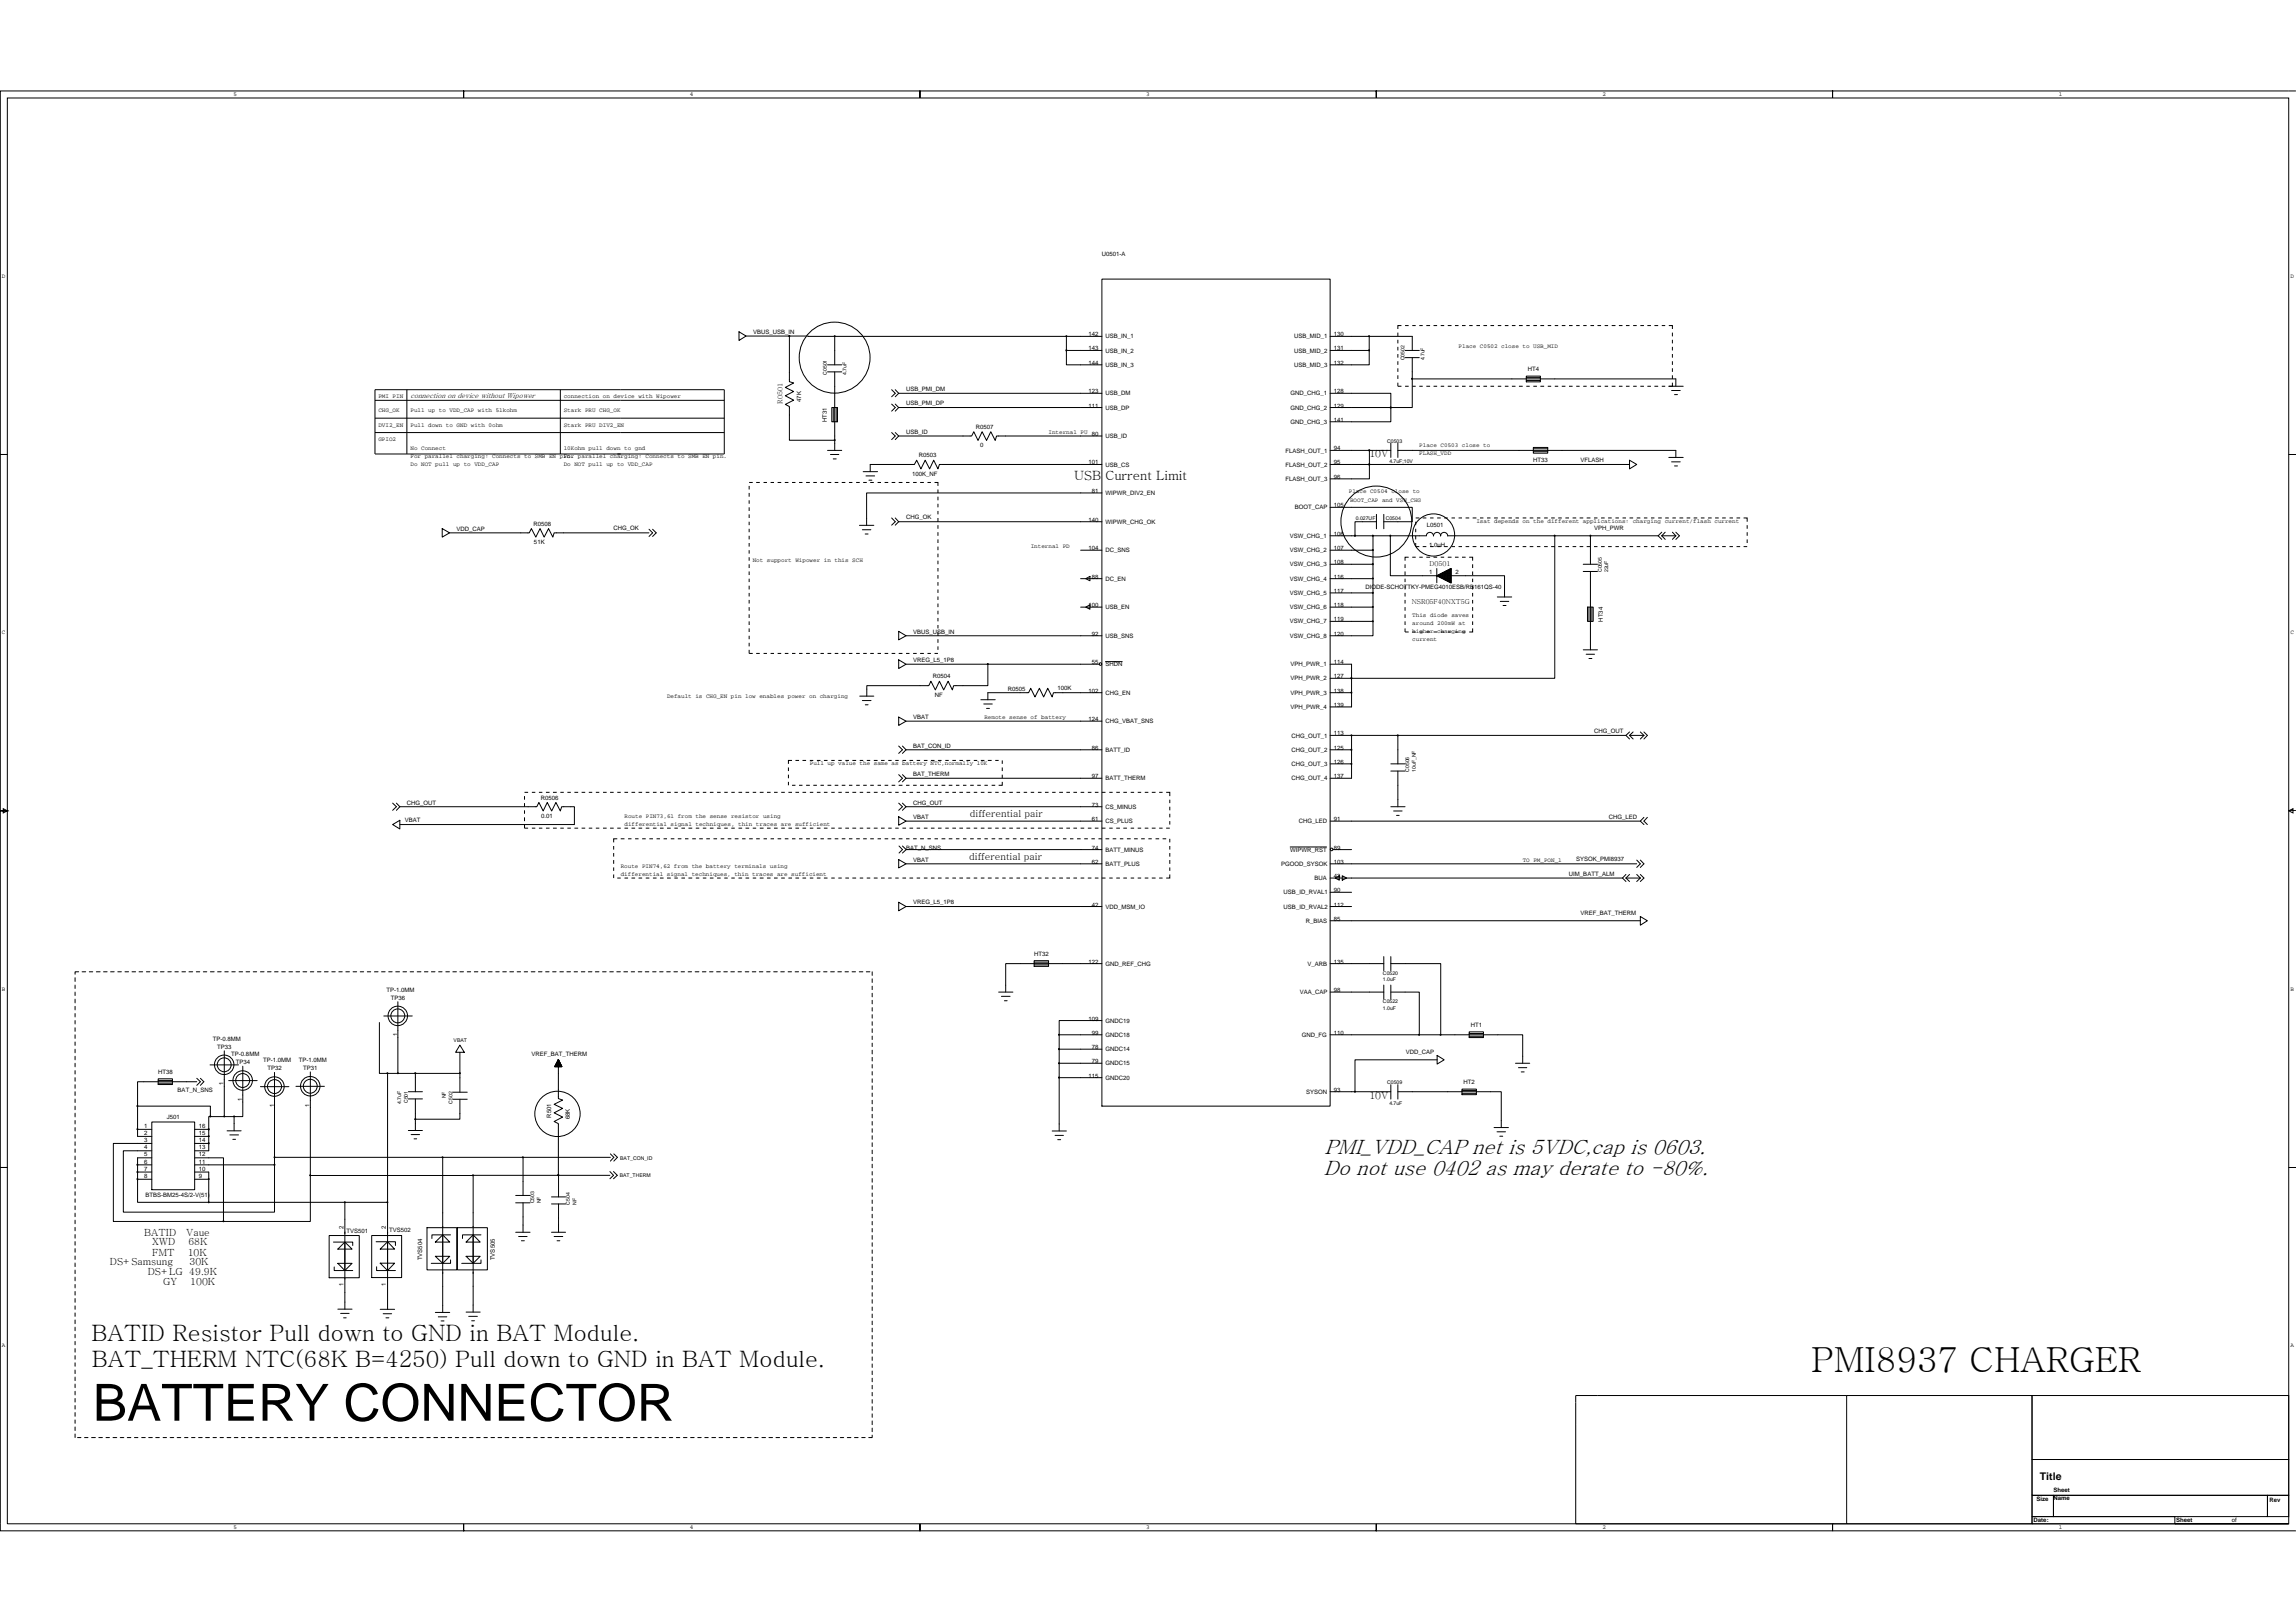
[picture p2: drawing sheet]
<svg xmlns="http://www.w3.org/2000/svg" width="297mm" height="210mm" viewBox="0 0 297 210" stroke-linecap="round" stroke-linejoin="round" font-family="sans-serif">
<defs><g id="words">
<text font-size="6.6" x="12" y="183.8">BATTERY CONNECTOR</text>
<text font-size="4.5" x="234.3" y="177.5">PMI8937 CHARGER</text>
<g font-size="2.9">
<text x="11.8" y="173.4">BATID Resistor Pull down to GND in BAT Module.</text>
<text x="11.9" y="176.8">BAT_THERM NTC(68K B=4250) Pull down to GND in BAT Module.</text>
</g>
<g font-size="2.7">
<text x="171.3" y="149.3">PMI_VDD_CAP net is 5VDC,cap is 0603.</text>
<text x="171.3" y="152">Do not use 0402 as may derate to -80%.</text>
</g>
<text font-size="1.7" x="139" y="62.1">USB Current Limit</text>
<text font-size="1.4" x="263.9" y="191.4">Title</text>
<g font-size="1.3">
<text x="177.2" y="59.2">10V</text>
<text x="125.5" y="105.7">differential pair</text>
<text x="125.4" y="111.3">differential pair</text>
<text x="177.2" y="142.2">10V</text>
<text x="18.7" y="159.9">BATID</text>
<text x="19.7" y="161.1">XWD</text>
<text x="24.1" y="159.9">Vaue</text>
<text x="24.4" y="161.1">68K</text>
<text x="14.2" y="163.7">DS+Samsung</text>
<text x="19.1" y="165">DS+LG 49.9K</text>
<text x="19.7" y="162.5">FMT</text>
<text x="21.1" y="166.2">GY</text>
<text x="24.3" y="162.5">10K</text>
<text x="24.5" y="163.7">30K</text>
<text x="24.6" y="166.2">100K</text>
</g>
<g font-size=".9">
<text x="53.1" y="51.5">connection on device without Wipower</text>
<text x="101.2" y="52.2" transform="rotate(-90 101.2 52.2)">R0501</text>
<text x="184.9" y="73.3">D0501</text>
<text x="182.6" y="78.2">NSR05F40NXT5G</text>
</g>
<g font-size=".8">
<text x="30.2" y="12.4">5</text>
<text x="89.3" y="12.4">4</text>
<text x="148.3" y="12.4">3</text>
<text x="207.3" y="12.4">2</text>
<text x="266.3" y="12.4">1</text>
<text x=".3" y="36">D</text>
<text x="142.6" y="33.1">U0501-A</text>
<text x="296.3" y="36">D</text>
<text x="97.4" y="43.2">VBUS_USB_IN</text>
<text x="140.8" y="47.2">144</text>
<text x="140.8" y="45.3">143</text>
<text x="140.8" y="43.5">142</text>
<text x="143" y="47.5">USB_IN_3</text>
<text x="143" y="45.6">USB_IN_2</text>
<text x="143" y="43.8">USB_IN_1</text>
<text x="167.4" y="47.5">USB_MID_3</text>
<text x="167.4" y="45.6">USB_MID_2</text>
<text x="167.4" y="43.8">USB_MID_1</text>
<text x="172.5" y="47.2">132</text>
<text x="172.5" y="45.3">131</text>
<text x="172.5" y="43.5">130</text>
<text x="188.7" y="45.1">Place C0502 close to USB_MID</text>
<text x="49" y="51.5">PMI PIN</text>
<text x="49" y="53.4">CHG_OK</text>
<text x="53.1" y="53.4">Pull up to VDD_CAP with 51kohm</text>
<text x="72.9" y="51.5">connection on device with Wipower</text>
<text x="72.9" y="53.4">Stark PRU CHG_OK</text>
<text x="103.6" y="52" transform="rotate(-90 103.6 52)">47K</text>
<text x="117.2" y="50.6">USB_PMI_DM</text>
<text x="117.2" y="52.5">USB_PMI_DP</text>
<text x="140.8" y="52.7">111</text>
<text x="140.8" y="50.9">123</text>
<text x="143" y="53">USB_DP</text>
<text x="143" y="51.2">USB_DM</text>
<text x="167" y="53">GND_CHG_2</text>
<text x="167" y="51.2">GND_CHG_1</text>
<text x="172.5" y="52.7">129</text>
<text x="172.5" y="50.9">128</text>
<text x="197.7" y="48">HT4</text>
<text x="49" y="55.2">DVI2_EN</text>
<text x="49" y="57">GPIO2</text>
<text x="53.1" y="55.2">Pull down to GND with 0ohm</text>
<text x="53.1" y="58.3">No Connect</text>
<text x="53.1" y="59.3">For parallel charging: Connects to SMB EN pin.</text>
<text x="72.9" y="55.2">Stark PRU DIV2_EN</text>
<text x="72.9" y="58.3">10Kohm pull down to gnd</text>
<text x="72.9" y="59.3">For parallel charging: Connects to SMB EN pin.</text>
<text x="107" y="54.6" transform="rotate(-90 107 54.6)">HT31</text>
<text x="117.2" y="56.1">USB_ID</text>
<text x="118.9" y="59.2">R0503</text>
<text x="126.2" y="55.5">R0507</text>
<text x="126.8" y="57.9">0</text>
<text x="135.7" y="56.1">Internal PU</text>
<text x="141.3" y="56.4">80</text>
<text x="143" y="56.7">USB_ID</text>
<text x="166.3" y="58.5">FLASH_OUT_1</text>
<text x="167" y="54.8">GND_CHG_3</text>
<text x="172.5" y="54.6">141</text>
<text x="172.5" y="58.3">94</text>
<text x="183.6" y="57.9">Place C0503 close to</text>
<text x="183.6" y="58.9">FLASH_VDD</text>
<text x="198.3" y="59.8">HT33</text>
<text x="204.5" y="59.8">VFLASH</text>
<text x="53.1" y="60.3">Do NOT pull up to VDD_CAP</text>
<text x="72.9" y="60.3">Do NOT pull up to VDD_CAP</text>
<text x="118" y="61.6">100K_NF</text>
<text x="140.8" y="60.1">101</text>
<text x="141.3" y="63.8">81</text>
<text x="143" y="64.1">WIPWR_DIV2_EN</text>
<text x="143" y="60.4">USB_CS</text>
<text x="166.3" y="62.2">FLASH_OUT_3</text>
<text x="166.3" y="60.4">FLASH_OUT_2</text>
<text x="167.5" y="65.9">BOOT_CAP</text>
<text x="172.5" y="65.6">105</text>
<text x="172.5" y="62">96</text>
<text x="172.5" y="60.1">95</text>
<text x="174.5" y="63.8">Place C0504 close to</text>
<text x="174.7" y="65">BOOT_CAP and VSW_CHG</text>
<text x="59.1" y="68.7">VDD_CAP</text>
<text x="69" y="68">R0508</text>
<text x="69.1" y="70.4">51K</text>
<text x="79.4" y="68.6">CHG_OK</text>
<text x="117.2" y="67.2">CHG_OK</text>
<text x="133.3" y="70.9">Internal PD</text>
<text x="140.8" y="71.2">104</text>
<text x="140.8" y="67.5">140</text>
<text x="143" y="71.5">DC_SNS</text>
<text x="143" y="67.8">WIPWR_CHG_OK</text>
<text x="166.9" y="71.5">VSW_CHG_2</text>
<text x="166.9" y="69.6">VSW_CHG_1</text>
<text x="172.5" y="71.2">107</text>
<text x="172.5" y="69.3">106</text>
<text x="184.6" y="68.1">L0501</text>
<text x="184.9" y="70.8">1.0uH</text>
<text x="191" y="67.7">Isat depends on the different applications: charging current/flash current</text>
<text x="206.2" y="68.6">VPH_PWR</text>
<text x="97.4" y="72.7">Not support Wipower in this SCH</text>
<text x="141.3" y="74.9">88</text>
<text x="143" y="75.1">DC_EN</text>
<text x="166.9" y="77">VSW_CHG_5</text>
<text x="166.9" y="75.1">VSW_CHG_4</text>
<text x="166.9" y="73.3">VSW_CHG_3</text>
<text x="172.5" y="76.7">117</text>
<text x="172.5" y="74.9">116</text>
<text x="172.5" y="73">108</text>
<text x="176.7" y="76.2">DIODE-SCHOTTKY-PMEG4010ESB/RB161QS-40</text>
<text x="184.9" y="74.3">1</text>
<text x="188.3" y="74.3">2</text>
<text x=".3" y="82.1">C</text>
<text x="118.1" y="82">VBUS_USB_IN</text>
<text x="140.8" y="78.5">100</text>
<text x="141.3" y="82.3">92</text>
<text x="143" y="82.5">USB_SNS</text>
<text x="143" y="78.8">USB_EN</text>
<text x="166.9" y="82.5">VSW_CHG_8</text>
<text x="166.9" y="80.7">VSW_CHG_7</text>
<text x="166.9" y="78.8">VSW_CHG_6</text>
<text x="172.5" y="82.3">120</text>
<text x="172.5" y="80.4">119</text>
<text x="172.5" y="78.5">118</text>
<text x="182.7" y="79.8">This diode saves</text>
<text x="182.7" y="80.9">around 200mW at</text>
<text x="182.7" y="81.9">higher charging</text>
<text x="182.7" y="83">current</text>
<text x="207.3" y="80.4" transform="rotate(-90 207.3 80.4)">HT34</text>
<text x="296.3" y="82.1">C</text>
<text x="118.1" y="85.7">VREG_L5_1P8</text>
<text x="120.7" y="87.8">R0504</text>
<text x="130.4" y="89.4">R0505</text>
<text x="136.8" y="89.3">100K</text>
<text x="140.8" y="89.6">102</text>
<text x="141.3" y="85.9">55</text>
<text x="143" y="89.9">CHG_EN</text>
<text x="143" y="86.2">SHDN</text>
<text x="167" y="89.9">VPH_PWR_3</text>
<text x="167" y="88">VPH_PWR_2</text>
<text x="167" y="86.2">VPH_PWR_1</text>
<text x="172.5" y="89.6">138</text>
<text x="172.5" y="87.8">127</text>
<text x="172.5" y="85.9">114</text>
<text x="86.3" y="90.3">Default is CHG_EN pin low enables power on charging</text>
<text x="118.1" y="93">VBAT</text>
<text x="120.9" y="90.2">NF</text>
<text x="127.4" y="93">Remote sense of battery</text>
<text x="140.8" y="93.3">124</text>
<text x="143" y="93.6">CHG_VBAT_SNS</text>
<text x="167" y="91.7">VPH_PWR_4</text>
<text x="167.1" y="95.4">CHG_OUT_1</text>
<text x="172.5" y="95.1">113</text>
<text x="172.5" y="91.5">139</text>
<text x="206.2" y="94.9">CHG_OUT</text>
<text x="104.8" y="99">Pull up value the same as battery NTC,normally 10K</text>
<text x="118.1" y="96.7">BAT_CON_ID</text>
<text x="118.1" y="100.4">BAT_THERM</text>
<text x="141.3" y="100.7">97</text>
<text x="141.3" y="97">86</text>
<text x="143" y="101">BATT_THERM</text>
<text x="143" y="97.3">BATT_ID</text>
<text x="167.1" y="101">CHG_OUT_4</text>
<text x="167.1" y="99.1">CHG_OUT_3</text>
<text x="167.1" y="97.3">CHG_OUT_2</text>
<text x="172.5" y="100.7">137</text>
<text x="172.5" y="98.8">126</text>
<text x="172.5" y="97">125</text>
<text x="52.4" y="106.4">VBAT</text>
<text x="52.6" y="104.1">CHG_OUT</text>
<text x="70" y="103.5">R0506</text>
<text x="70" y="105.8">0.01</text>
<text x="80.8" y="105.9">Route PIN73,61 from the sense resistor using</text>
<text x="80.8" y="106.9">differential signal techniques, thin traces are sufficient</text>
<text x="118.1" y="104.1">CHG_OUT</text>
<text x="118.1" y="105.9">VBAT</text>
<text x="141.3" y="106.2">61</text>
<text x="141.3" y="104.4">73</text>
<text x="143" y="106.5">CS_PLUS</text>
<text x="143" y="104.6">CS_MINUS</text>
<text x="168" y="106.5">CHG_LED</text>
<text x="172.5" y="106.2">91</text>
<text x="208.1" y="105.9">CHG_LED</text>
<text x="80.3" y="112.3">Route PIN74,62 from the battery terminals using</text>
<text x="80.3" y="113.4">differential signal techniques, thin traces are sufficient</text>
<text x="117.2" y="109.9">BAT_N_SNS</text>
<text x="118.1" y="111.5">VBAT</text>
<text x="141.3" y="111.8">62</text>
<text x="141.3" y="109.9">74</text>
<text x="143" y="112">BATT_PLUS</text>
<text x="143" y="110.2">BATT_MINUS</text>
<text x="165.8" y="112">PGOOD_SYSOK</text>
<text x="166.9" y="110.2">WIPWR_RST</text>
<text x="170.1" y="113.9">BUA</text>
<text x="172.5" y="113.6">43</text>
<text x="172.5" y="111.8">103</text>
<text x="172.5" y="109.9">89</text>
<text x="197" y="111.5">TO PM_PON_1</text>
<text x="203" y="113.3">UIM_BATT_ALM</text>
<text x="203.9" y="111.4">SYSOK_PMI8937</text>
<text x="118.1" y="117">VREG_L5_1P8</text>
<text x="141.3" y="117.3">42</text>
<text x="143" y="117.6">VDD_MSM_IO</text>
<text x="166.1" y="117.6">USB_ID_RVAL2</text>
<text x="166.1" y="115.7">USB_ID_RVAL1</text>
<text x="168.9" y="119.4">R_BIAS</text>
<text x="172.5" y="119.1">85</text>
<text x="172.5" y="117.3">112</text>
<text x="172.5" y="115.4">90</text>
<text x="204.5" y="118.4">VREF_BAT_THERM</text>
<text x="133.8" y="123.7">HT32</text>
<text x="140.8" y="124.7">122</text>
<text x="143" y="124.9">GND_REF_CHG</text>
<text x="169.1" y="124.9">V_ARB</text>
<text x="172.5" y="124.7">135</text>
<text x=".3" y="128.2">B</text>
<text x="50" y="128.3">TP-1.0MM</text>
<text x="50.6" y="129.3">TP36</text>
<text x="168.2" y="128.6">VAA_CAP</text>
<text x="172.5" y="128.4">98</text>
<text x="296.3" y="128.2">B</text>
<text x="27.5" y="134.6">TP-0.8MM</text>
<text x="28.1" y="135.7">TP33</text>
<text x="29.9" y="136.7">TP-0.8MM</text>
<text x="30.5" y="137.7">TP34</text>
<text x="34.1" y="137.4">TP-1.0MM</text>
<text x="38.7" y="137.4">TP-1.0MM</text>
<text x="51.4" y="134.1" transform="rotate(-90 51.4 134.1)">1</text>
<text x="68.7" y="136.6">VREF_BAT_THERM</text>
<text x="140.8" y="132">109</text>
<text x="141.3" y="133.9">99</text>
<text x="141.3" y="137.6">79</text>
<text x="141.3" y="135.7">78</text>
<text x="143" y="134.2">GNDC18</text>
<text x="143" y="132.3">GNDC19</text>
<text x="143" y="137.8">GNDC15</text>
<text x="143" y="136">GNDC14</text>
<text x="168.4" y="134.2">GND_FG</text>
<text x="172.5" y="133.9">110</text>
<text x="181.9" y="136.4">VDD_CAP</text>
<text x="190.3" y="132.9">HT1</text>
<text x="20.4" y="138.9">HT38</text>
<text x="23" y="141.3">BAT_N_SNS</text>
<text x="28.9" y="140.4" transform="rotate(-90 28.9 140.4)">1</text>
<text x="31.3" y="142.4" transform="rotate(-90 31.3 142.4)">1</text>
<text x="34.6" y="138.5">TP32</text>
<text x="35.5" y="143.2" transform="rotate(-90 35.5 143.2)">1</text>
<text x="39.2" y="138.4">TP31</text>
<text x="40" y="143.2" transform="rotate(-90 40 143.2)">1</text>
<text x="140.8" y="139.4">115</text>
<text x="143" y="139.7">GNDC20</text>
<text x="169" y="141.5">SYSON</text>
<text x="172.5" y="141.2">93</text>
<text x="189.4" y="140.2">HT2</text>
<text x="18.7" y="145.9">1</text>
<text x="18.7" y="146.8">2</text>
<text x="18.7" y="147.8">3</text>
<text x="18.7" y="148.7">4</text>
<text x="18.7" y="149.6">5</text>
<text x="21.6" y="144.8">J501</text>
<text x="25.7" y="145.9">16</text>
<text x="25.7" y="146.8">15</text>
<text x="25.7" y="147.8">14</text>
<text x="25.7" y="148.7">13</text>
<text x="25.7" y="149.6">12</text>
<text x="71.3" y="144.6" transform="rotate(-90 71.3 144.6)">R501</text>
<text x="73.7" y="144.8" transform="rotate(-90 73.7 144.8)">68K</text>
<text x="18.7" y="150.5">6</text>
<text x="18.7" y="151.4">7</text>
<text x="18.7" y="152.4">8</text>
<text x="18.8" y="154.9">BTBS-BM25-4S/2-V(51)</text>
<text x="25.7" y="152.4">9</text>
<text x="25.7" y="151.4">10</text>
<text x="25.7" y="150.5">11</text>
<text x="44.4" y="159" transform="rotate(-90 44.4 159)">2</text>
<text x="44.8" y="159.5">TVS501</text>
<text x="49.9" y="159" transform="rotate(-90 49.9 159)">2</text>
<text x="50.3" y="159.4">TVS502</text>
<text x="44.4" y="166.4" transform="rotate(-90 44.4 166.4)">1</text>
<text x="49.9" y="166.3" transform="rotate(-90 49.9 166.3)">1</text>
<text x="54.6" y="163.1" transform="rotate(-90 54.6 163.1)">TVS504</text>
<text x="64" y="163" transform="rotate(-90 64 163)">TVS505</text>
<text x=".3" y="174.3">A</text>
<text x="296.3" y="174.3">A</text>
<text x="30.2" y="197.8">5</text>
<text x="89.3" y="197.8">4</text>
<text x="148.3" y="197.8">3</text>
<text x="207.3" y="197.8">2</text>
<text x="263.1" y="196.8">Date:</text>
<text x="263.5" y="194.2">Size</text>
<text x="265.7" y="194.1">Name</text>
<text x="265.7" y="193">Sheet</text>
<text x="266.3" y="197.8">1</text>
<text x="281.5" y="196.8">Sheet</text>
<text x="288.7" y="196.8">of</text>
<text x="293.6" y="194.3">Rev</text>
</g>
<g font-size=".7">
<text x="181.7" y="46.6" transform="rotate(-90 181.7 46.6)">C0502</text>
<text x="184.3" y="46.6" transform="rotate(-90 184.3 46.6)">4.7uF</text>
<text x="107" y="48.5" transform="rotate(-90 107 48.5)">C0501</text>
<text x="109.5" y="48.5" transform="rotate(-90 109.5 48.5)">4.7uF</text>
<text x="179.5" y="57.3">C0503</text>
<text x="179.7" y="59.9">4.7uF;10V</text>
<text x="175.4" y="67.3">0.027UF</text>
<text x="179.3" y="67.3">C0504</text>
<text x="207.2" y="74" transform="rotate(-90 207.2 74)">C0505</text>
<text x="208" y="74" transform="rotate(-90 208 74)">22uF</text>
<text x="182.3" y="99.8" transform="rotate(-90 182.3 99.8)">C0506</text>
<text x="183.2" y="99.8" transform="rotate(-90 183.2 99.8)">10uF_NF</text>
<text x="178.9" y="126.1">C0520</text>
<text x="178.9" y="127">1.0uF</text>
<text x="178.9" y="129.8">C0522</text>
<text x="178.9" y="130.7">1.0uF</text>
<text x="58.7" y="134.9">VBAT</text>
<text x="51.9" y="142.8" transform="rotate(-90 51.9 142.8)">4.7uF</text>
<text x="52.7" y="142.7" transform="rotate(-90 52.7 142.7)">C501</text>
<text x="57.7" y="142.1" transform="rotate(-90 57.7 142.1)">NF</text>
<text x="58.5" y="142.8" transform="rotate(-90 58.5 142.8)">C502</text>
<text x="179.5" y="140.2">C0509</text>
<text x="179.7" y="142.9">4.7uF</text>
<text x="69.1" y="155.7" transform="rotate(-90 69.1 155.7)">C503</text>
<text x="70" y="155.7" transform="rotate(-90 70 155.7)">NF</text>
<text x="73.7" y="155.9" transform="rotate(-90 73.7 155.9)">C504</text>
<text x="74.6" y="155.9" transform="rotate(-90 74.6 155.9)">NF</text>
<text x="80.2" y="152.3">BAT_THERM</text>
<text x="80.2" y="150">BAT_CON_ID</text>
</g>
</g></defs>
<g fill="none" stroke="#000" stroke-width=".13">
<path d="M.9 12.7h295.2v184.4h-295.2zM297 11.8h-59.9v.9v-.9h-59v.9v-.9h-59.1v.9v-.9h-59v.9v-.9h-60v47h.9h-.9v46.1h.9l-.5 .3v-.6l.5 .3h-.9v46.1h.9h-.9v46.1v1h60v-1v1h59v-1v1h59.1v-1v1h59v-1v1h59.9M142.6 36.1h29.5v107h-29.5zM48.5 50.4h45.2v8.3h-45.2zM48.5 51.8h45.2M52.6 50.4v8.3M72.5 50.4v8.3M93.7 54.1h-45.2M93.7 56h-45.2M95.6 42.9l.9 .6-.9 .5zM96.5 43.5h5.6v5.9l.6 .2-1.1 .5 1.1 .6-1.1 .5 1.1 .6-1.1 .5 .5 .3v4.4h5.9v1.3M102.1 43.5h5.9v3.7"/>
<path d="M107.1 58.3h1.8M107.1 47.2h1.8M107.1 48.1h1.8M107.4 58.8h1.1M107.6 52.7h.7v1.9h-.7zM107.8 59.4h.4M107.8 52.7v1.9M108 48.1v8.9M108 54.6h.1M108.2 52.7v1.9M115.4 50.4l.4 .5-.4 .4M115.4 52.3l.4 .4-.4 .5"/>
<path d="M115.4 56l.4 .4-.4 .5M115.8 50.4l.5 .5M115.8 52.3l.5 .4M115.8 56l.5 .4M116.3 50.9l-.5 .4M116.3 52.7l-.5 .5M116.3 56.4l-.5 .5M138 43.5v1.8h4.6M138 45.3v1.9h4.6M142.6 56.4h-13.7l-.1 .6-.6-1.1-.6 1.1-.5-1.1-.6 1.1-.5-1.1-.3 .5h-9.4M142.6 43.5h-34.6M142.6 52.7h-26.3"/>
<path d="M142.6 50.9h-26.3M172.1 58.3h7.8M172.1 43.5h5M172.1 50.9h7.8v3.7h-7.8M172.1 45.3h5v1.9h-5M177.1 43.5h5.6v1.8M177.1 43.5v1.8M177.2 58.3v1.8h-5.1M179.9 57.3v1.9M180.8 57.3v1.9M180.8 58.3h36v.9M180.8 43v.5"/>
<path d="M180.8 44v.4M180.8 44.9v.4M180.8 45.8v.5M180.8 46.7v.5M180.8 47.6v.5M180.8 48.6v.4M180.8 49.5v.5h.5M181.3 42.1h-.5v.5M181.8 45.3h1.8M181.8 46.3h1.8M181.8 42.1h.4M181.8 50h.4"/>
<path d="M182.7 49h34.1v1M182.7 46.3v6.4h-10.6M182.7 42.1h.5M182.7 50h.5M183.6 42.1h.5M183.6 50h.5M184.5 42.1h.5M184.5 50h.5M185.5 42.1h.4M185.5 50h.4M186.4 42.1h.4M186.4 50h.4"/>
<path d="M187.3 42.1h.5M187.3 50h.5M188.2 42.1h.5M188.2 50h.5M189.1 42.1h.5M189.1 50h.5M190.1 42.1h.4M190.1 50h.4M191 42.1h.5M191 50h.5M191.9 42.1h.5M191.9 50h.5"/>
<path d="M192.8 42.1h.5M192.8 50h.5M193.8 42.1h.4M193.8 50h.4M194.7 42.1h.5M194.7 50h.5M195.6 42.1h.5M195.6 50h.5M196.5 42.1h.5M196.5 50h.5M197.5 48.7h1.8v.7h-1.8zM197.5 49h.1"/>
<path d="M197.5 49.2h1.8M197.5 48.9h1.8M197.5 42.1h.4M197.5 50h.4M198.4 57.9h1.8v.7h-1.8zM198.4 58.1h1.8M198.4 58.4h1.8M198.4 42.1h.4M198.4 50h.4M199.3 42.1h.5M199.3 50h.5M200.2 58.3h.1"/>
<path d="M200.2 42.1h.5M200.2 50h.5M201.1 42.1h.5M201.1 50h.5M202.1 42.1h.4M202.1 50h.4M203 42.1h.5M203 50h.5M203.9 42.1h.5M203.9 50h.5M204.8 42.1h.5M204.8 50h.5"/>
<path d="M205.8 42.1h.4M205.8 50h.4M206.7 42.1h.4M206.7 50h.4M207.6 42.1h.4M207.6 50h.4M208.5 42.1h.5M208.5 50h.5M209.4 42.1h.5M209.4 50h.5M210.4 42.1h.4M210.4 50h.4"/>
<path d="M210.8 59.5l.9 .6-.9 .6zM211.3 42.1h.4M211.3 50h.4M212.2 42.1h.5M212.2 50h.5M213.1 42.1h.5M213.1 50h.5M214 42.1h.5M214 50h.5M215 42.1h.4M215 50h.4M215.9 59.2h1.9"/>
<path d="M215.9 42.1h.5v.5M216.3 59.8h1.1M216.3 50.5h1.1M216.4 49.5v.5h-.5h1.9M216.4 43v.5M216.4 44v.4M216.4 44.9v.4M216.4 45.8v.5M216.4 46.7v.5M216.4 47.6v.5M216.4 48.6v.4M216.6 51.1h.4"/>
<path d="M297 58.8h-.9h.9M57.2 68.4l1 .5-1 .6zM84 68.5l.4 .4-.4 .5M84 68.9h-12.3l-.2 .6-.5-1.1-.6 1.1-.5-1.1-.6 1.1-.6-1.1-.2 .5h-10.3M84.4 68.5l.5 .4-.5 .5M96.9 62.9v.4M96.9 63.8v.5M96.9 64.7v.5M96.9 65.6v.5M96.9 66.5v.5M96.9 67.5v.4M96.9 68.4v.5"/>
<path d="M96.9 69.3v.5M96.9 70.3v.4M96.9 71.2v.4M96.9 72.1v.4M96.9 73v.5M96.9 73.9v.5M96.9 74.9v.4M96.9 75.8v.5M96.9 76.7v.5M96.9 77.6v.5M96.9 78.5v.5M96.9 79.5v.4"/>
<path d="M96.9 62.4h.5M97.8 62.4h.5M98.8 62.4h.4M99.7 62.4h.4M100.6 62.4h.5M101.5 62.4h.5M102.5 62.4h.4M103.4 62.4h.4M104.3 62.4h.5M105.2 62.4h.5M106.1 62.4h.5M107.1 62.4h.4"/>
<path d="M108 62.4h.5M108.9 62.4h.5M109.8 62.4h.5M110.8 62.4h.4M111.2 68h1.8M111.6 68.5h1.1M111.7 61h1.8M111.7 62.4h.4M111.9 69.1h.4M112 61.6h1.2M112.4 62.1h.4M112.6 62.4h.4"/>
<path d="M113.5 62.4h.5M114.4 62.4h.5M115.4 67l.4 .5-.4 .4M115.4 62.4h.4M115.8 67l.5 .5M116.3 67.5l-.5 .4M116.3 62.4h.5M117.2 62.4h.5M118.1 62.4h.5M119 62.4h.5M120 62.4h.4M120.9 62.4h.4v.5"/>
<path d="M121.3 63.3v.5M121.3 64.3v.4M121.3 65.2v.4M121.3 66.1v.4M121.3 67v.5M121.3 67.9v.5M121.3 68.9v.4M121.3 69.8v.5M121.3 70.7v.5M121.3 71.6v.5M121.3 72.5v.5M121.3 73.5v.4"/>
<path d="M121.3 74.4v.5M121.3 75.3v.5M121.3 76.3v.4M121.3 77.2v.4M121.3 78.1v.4M121.3 79v.5M121.3 79.9v.5M139.8 78.5h2.8M139.8 74.9h2.8M139.8 71.2h2.8M140.5 74.9l.5-.3v.5zM140.5 78.5l.5-.2v.5z"/>
<path d="M142.6 60.1h-21.1l-.2 .6-.5-1.2-.5 1.2-.6-1.2-.6 1.2-.5-1.2-.3 .6h-5.7v.9M142.6 63.8h-30.5v4.2M142.6 67.5h-26.3M172.1 69.3h12.4a.46 .46 0 0 1 .5-.4 .46 .46 0 0 1 .4 .4M172.1 65.6h10.6v1.9h-3.7M172.1 71.2h5.5M177.6 71.2v1.8h-5.5M177.6 73v1.9h-5.5M177.6 74.9v1.8h-5.5M177.6 76.7v1.8h-5.5M177.6 78.5v1.9h-5.5M177.6 69.3v1.9"/>
<path d="M178.1 67.5h-2.8v1.8M178.1 66.5v1.9M179 66.5v1.9M179.9 69.3v5.2h14.7v2.7M181.8 73v.5M181.8 73.9v.5M181.8 74.9v.4M181.8 75.8v.5M181.8 76.7v.5M181.8 77.6v.5M181.8 78.5v.5M181.8 79.5v.4"/>
<path d="M182.2 72.1h-.4v.4M182.7 72.1h.5M183.2 67.5v.4M183.2 68.4v.5M183.2 69.3v.5M183.2 70.3v.4h.4M183.2 67h.4M183.6 72.1h.5M184.1 67h.4M184.1 70.7h.4M184.5 72.1h.5M185 67h.5"/>
<path d="M185 70.7h.5M185.5 69.3a.44 .44 0 0 1 .4-.4 .44 .44 0 0 1 .4 .4M185.5 72.1h.4M185.9 74.5l1.8-.9v1.8zM185.9 74.5h.1M185.9 73.6v1.8M185.9 67h.5M185.9 70.7h.5M186 74.4v.1M186.1 74.5h1.6M186.2 74.4v.2M186.2 74.7h1.5"/>
<path d="M186.3 74.3v.4M186.4 69.3a.46 .46 0 0 1 .4-.4 .46 .46 0 0 1 .5 .4M186.4 72.1h.4M186.5 74.2v.6M186.6 74.8h1.1M186.7 74.1v.8M186.8 74.9h.9M186.8 67h.5M186.8 70.7h.5M186.9 74v1M187.1 73.9v1.2M187.2 75.1h.5"/>
<path d="M187.3 73.8v1.4M187.3 69.3h18.5M187.3 72.1h.5M187.3 75.2h.4M187.4 73.7v1.6M187.5 75.3h.2M187.6 73.6v1.8M187.7 75.4h.1M187.7 73.6v1.8M187.7 73.6h.1M187.7 73.6h-.1v1.7M187.7 73.7h-.3v1.5"/>
<path d="M187.7 73.8h-.5v1.3M187.7 73.9h-.7v1.1h.7M187.7 74h-.9v1M187.7 74.1h-1.1v.8M187.7 74.2h-1.3v.6h1.3M187.7 74.3h-1.4v.4M187.7 74.4h-1.6v.2M187.8 67h.4M187.8 70.7h.4M188.2 72.1h.5M188.7 67h.4M188.7 70.7h.4"/>
<path d="M189.1 72.1h.5M189.6 67h.5M189.6 70.7h.5M190.1 72.1h.4v.4M190.5 67h.5M190.5 70.7h.5M190.5 73v.5M190.5 73.9v.5M190.5 74.9v.4M190.5 75.8v.5M190.5 76.7v.5M190.5 77.6v.5"/>
<path d="M190.5 78.5v.5M190.5 79.5v.4M191.5 67h.4M191.5 70.7h.4M192.4 67h.4M192.4 70.7h.4M193.3 67h.5M193.3 70.7h.5M193.7 77.2h1.9M194.1 77.8h1.1M194.2 67h.5M194.2 70.7h.5"/>
<path d="M194.5 78.3h.3M195.2 67h.4M195.2 70.7h.4M196.1 67h.4M196.1 70.7h.4M197 67h.5M197 70.7h.5M197.9 67h.5M197.9 70.7h.5M198.8 67h.5M198.8 70.7h.5M199.8 67h.4"/>
<path d="M199.8 70.7h.4M200.7 67h.4M200.7 70.7h.4M201.1 69.3v18.5h-26.2v-1.9h-2.8M201.6 67h.5M201.6 70.7h.5M202.5 67h.5M202.5 70.7h.5M203.5 67h.4M203.5 70.7h.4M204.4 67h.4M204.4 70.7h.4"/>
<path d="M204.8 73h1.9M204.8 73.9h1.9M205.3 67h.5M205.3 70.7h.5M205.4 78.5h.7v1.9h-.7zM205.6 78.5v1.9M205.8 73.9v10.2M205.8 78.5h.1M205.9 78.5v1.9M206.2 67h.5M206.2 70.7h.5M207.1 67h.5"/>
<path d="M207.1 70.7h.5M208 67h.5M208 70.7h.5M209 67h.4M209 70.7h.4M209.9 67h.5M209.9 70.7h.5M210.8 60.1h-33.6v1.9h-5.1M210.8 67h.5M210.8 70.7h.5M211.7 67h.5M211.7 70.7h.5"/>
<path d="M212.7 67h.4M212.7 70.7h.4M213.6 67h.4M213.6 70.7h.4M214.5 69.3l.5 .5M214.5 69.3h-8.7v3.7M214.5 67h.5M214.5 70.7h.5M215 69.3h1.8M215 68.9l-.5 .4M215 69.3l.4 .5M215.4 68.9l-.4 .4"/>
<path d="M215.4 67h.5M215.4 70.7h.5M216.4 68.9l.4 .4M216.4 67h.4M216.4 70.7h.4M216.6 60.3h.4M216.8 69.3l-.4 .5M216.8 68.9l.5 .4-.5 .5M217.3 67h.5M217.3 70.7h.5M218.2 67h.5M218.2 70.7h.5"/>
<path d="M219.1 67h.5M219.1 70.7h.5M220 67h.5M220 70.7h.5M221 67h.4M221 70.7h.4M221.9 67h.5M221.9 70.7h.5M222.8 67h.5M222.8 70.7h.5M223.7 67h.5M223.7 70.7h.5"/>
<path d="M224.7 67h.4M224.7 70.7h.4M225.6 67h.4v.5M225.6 70.7h.4M226 67.9v.5M226 68.9v.4M226 69.8v.5M96.9 80.4v.5M96.9 81.3v.5M96.9 82.3v.4M96.9 83.2v.4M96.9 84.1v.4h.5"/>
<path d="M97.8 84.5h.5M98.8 84.5h.4M99.7 84.5h.4M100.6 84.5h.5M101.5 84.5h.5M102 99.3v.5M102.5 84.5h.4M102.5 98.4h-.5v.4M102.9 98.4h.5M103.4 84.5h.4M103.8 98.4h.5M104.3 84.5h.5"/>
<path d="M104.8 98.4h.4M105.2 84.5h.5M105.7 98.4h.4M106.1 84.5h.5M106.6 98.4h.5M107.1 84.5h.4M107.5 98.4h.5M108 84.5h.5M108.5 98.4h.4M108.9 84.5h.5M109.4 98.4h.4M109.8 84.5h.5"/>
<path d="M110.3 98.4h.5M110.8 84.5h.4M111.2 90.1h1.8M111.2 98.4h.5M111.6 90.6h1.1M111.7 84.5h.4M111.9 91.2h.4M112.1 98.4h.5M112.6 84.5h.4M113 98.4h.5M113.5 84.5h.5M114 98.4h.4"/>
<path d="M114.4 84.5h.5M114.9 98.4h.5M115.4 84.5h.4M115.8 98.4h.5M116.3 81.7l.9 .6-.9 .5zM116.3 85.4l.9 .5-.9 .6zM116.3 92.8l.9 .5-.9 .6zM116.3 96.5l.5 .5-.5 .5M116.3 84.5h.5M116.8 96.5l.4 .5M116.8 98.4h.4M117.2 97l-.4 .5"/>
<path d="M117.2 84.5h.5M117.7 98.4h.4M118.1 84.5h.5M118.6 98.4h.4M119 84.5h.5M119.5 98.4h.5M120 84.5h.4M120.4 98.4h.5M120.9 84.5h.4M121.3 80.9v.4M121.3 81.8v.5M121.3 82.7v.5"/>
<path d="M121.3 83.6v.5M121.3 98.4h.5M122.3 98.4h.4M123.2 98.4h.5M124.1 98.4h.5M125 98.4h.5M126 98.4h.4M126.9 90.5h1.9M126.9 98.4h.5M127.3 91.1h1.1M127.6 91.7h.4M127.8 85.9v2.8h-4.4l-.2 .6-.5-1.2-.6 1.2-.6-1.2-.5 1.2-.6-1.2-.2 .6h-8.1v1.4"/>
<path d="M127.8 98.4h.5M128.8 98.4h.4M129.7 98.4v.4M129.7 99.3v.5M142.2 85.9h-25M142.3 85.8h.2v.2h-.2zM142.6 89.6h-6.3l-.2 .6-.6-1.2-.5 1.2-.5-1.2-.6 1.2-.6-1.2-.2 .6h-5.3v.9M142.6 97h-25.4M142.6 82.3h-25.4M142.6 93.3h-25.4M143 85.6h2.2M172.1 98.8h2.8"/>
<path d="M172.1 97h2.8M172.1 95.1h38.3M172.1 89.6h2.8M172.1 87.8h2.8M174.9 97v3.7h-2.8M174.9 98.8h.1M174.9 97h.1M174.9 95.1h.1M174.9 95.1v1.9M174.9 87.8h.1M174.9 89.6h.1M174.9 87.8v3.7h-2.8"/>
<path d="M177.6 80.4v1.9h-5.5M179.9 98.8h1.9M179.9 99.8h1.9M180.8 99.8v4.6M180.8 95.1v3.7M181.8 80.4v.5M181.8 81.3v.5h.4M182.7 81.8h.5M183.6 81.8h.5M184.5 81.8h.5M185.5 81.8h.4M186.4 81.8h.4"/>
<path d="M187.3 81.8h.5M188.2 81.8h.5M189.1 81.8h.5M190.5 81.3v.5h-.4M190.5 80.4v.5M204.8 84.1h1.9M205.2 84.6h1.1M205.6 85.2h.3M210.4 95.1l.4 .5M210.8 94.7l-.4 .4M210.8 95.1l.5 .5M210.8 95.1h1.9"/>
<path d="M211.3 94.7l-.5 .4M212.2 94.7l.5 .4M212.7 95.1l-.5 .5M212.7 94.7l.4 .4-.4 .5M50.8 106.7l.9-.6v1.2zM50.8 103.9l.5 .5-.5 .4M51.3 103.9l.4 .5M51.7 104.4l-.4 .4M51.7 104.4h17.7l.3-.6 .6 1.1 .5-1.1 .6 1.1 .5-1.1 .6 1.1 .2-.5h1.6v2.3h-22.6M67.9 103v.5M67.9 103.9v.5M67.9 104.8v.5"/>
<path d="M67.9 105.7v.5M67.9 106.7v.4h.4M67.9 102.5h.4M68.8 107.1h.5M68.8 102.5h.5M69.7 107.1h.5M69.7 102.5h.5M70.6 107.1h.5M70.6 102.5h.5M71.5 107.1h.5M71.5 102.5h.5M72.5 107.1h.4"/>
<path d="M72.5 102.5h.4M73.4 107.1h.4M73.4 102.5h.4M74.3 107.1h.5M74.3 102.5h.5M75.2 107.1h.5M75.2 102.5h.5M76.2 107.1h.4M76.2 102.5h.4M77.1 107.1h.4M77.1 102.5h.4M78 107.1h.5"/>
<path d="M78 102.5h.5M78.9 107.1h.5M78.9 102.5h.5M79.4 109.5v.4M79.4 110.4v.4M79.4 111.3v.5M79.4 112.2v.5M79.4 113.1v.5M79.9 108.5h-.5v.5M79.9 113.6h.4M79.9 107.1h.4M79.9 102.5h.4"/>
<path d="M80.3 108.5h.5M80.8 113.6h.5M80.8 107.1h.5M80.8 102.5h.5M81.3 108.5h.4M81.7 113.6h.5M81.7 107.1h.5M81.7 102.5h.5M82.2 108.5h.4M82.6 113.6h.5M82.6 107.1h.5M82.6 102.5h.5"/>
<path d="M83.1 108.5h.4M83.5 113.6h.5M83.5 107.1h.5M83.5 102.5h.5M84 108.5h.5M84.5 113.6h.4M84.5 107.1h.4M84.5 102.5h.4M84.9 108.5h.5M85.4 113.6h.4M85.4 107.1h.4M85.4 102.5h.4"/>
<path d="M85.8 108.5h.5M86.3 113.6h.5M86.3 107.1h.5M86.3 102.5h.5M86.8 108.5h.4M87.2 113.6h.5M87.2 107.1h.5M87.2 102.5h.5M87.7 108.5h.5M88.2 113.6h.4M88.2 107.1h.4M88.2 102.5h.4"/>
<path d="M88.6 108.5h.5M89.1 113.6h.5M89.1 107.1h.5M89.1 102.5h.5M89.6 108.5h.4M90 113.6h.5M90 107.1h.5M90 102.5h.5M90.5 108.5h.4M90.9 113.6h.5M90.9 107.1h.5M90.9 102.5h.5"/>
<path d="M91.4 108.5h.4M91.8 102.5h.5M91.8 113.6h.5M91.8 107.1h.5M92.3 108.5h.5M92.8 102.5h.4M92.8 113.6h.4M92.8 107.1h.4M93.2 108.5h.5M93.7 113.6h.4M93.7 107.1h.4M93.7 102.5h.4"/>
<path d="M94.1 108.5h.5M94.6 113.6h.5M94.6 107.1h.5M94.6 102.5h.5M95.1 108.5h.4M95.5 113.6h.5M95.5 107.1h.5M95.5 102.5h.5M96 108.5h.5M96.5 113.6h.4M96.5 107.1h.4M96.5 102.5h.4"/>
<path d="M96.9 108.5h.5M97.4 113.6h.4M97.4 107.1h.4M97.4 102.5h.4M97.8 108.5h.5M98.3 113.6h.5M98.3 107.1h.5M98.3 102.5h.5M98.8 108.5h.4M99.2 113.6h.5M99.2 107.1h.5M99.2 102.5h.5"/>
<path d="M99.7 108.5h.4M100.1 113.6h.5M100.1 107.1h.5M100.1 102.5h.5M100.6 108.5h.5M101.1 113.6h.4M101.1 107.1h.4M101.1 102.5h.4M101.5 108.5h.5M102 100.2v.5M102 101.2v.4M102 113.6h.5"/>
<path d="M102 107.1h.5M102 102.5h.5M102.5 108.5h.4M102.5 101.6h.4M102.9 113.6h.5M102.9 107.1h.5M102.9 102.5h.5M103.4 108.5h.4M103.4 101.6h.4M103.8 113.6h.5M103.8 107.1h.5M103.8 102.5h.5"/>
<path d="M104.3 108.5h.5M104.3 101.6h.5M104.8 113.6h.4M104.8 107.1h.4M104.8 102.5h.4M105.2 108.5h.5M105.2 101.6h.5M105.7 113.6h.4M105.7 107.1h.4M105.7 102.5h.4M106.1 108.5h.5M106.1 101.6h.5"/>
<path d="M106.6 113.6h.5M106.6 107.1h.5M106.6 102.5h.5M107.1 108.5h.4M107.1 101.6h.4M107.5 113.6h.5M107.5 107.1h.5M107.5 102.5h.5M108 108.5h.5M108 101.6h.5M108.5 113.6h.4M108.5 107.1h.4"/>
<path d="M108.5 102.5h.4M108.9 108.5h.5M108.9 101.6h.5M109.4 102.5h.4M109.4 113.6h.4M109.4 107.1h.4M109.8 108.5h.5M109.8 101.6h.5M110.3 102.5h.5M110.3 113.6h.5M110.3 107.1h.5M110.8 108.5h.4"/>
<path d="M110.8 101.6h.4M111.2 102.5h.5M111.2 113.6h.5M111.2 107.1h.5M111.7 108.5h.4M111.7 101.6h.4M112.1 102.5h.5M112.1 113.6h.5M112.1 107.1h.5M112.6 108.5h.4M112.6 101.6h.4M113 102.5h.5"/>
<path d="M113 113.6h.5M113 107.1h.5M113.5 108.5h.5M113.5 101.6h.5M114 102.5h.4M114 113.6h.4M114 107.1h.4M114.4 108.5h.5M114.4 101.6h.5M114.9 113.6h.5M114.9 107.1h.5M114.9 102.5h.5"/>
<path d="M115.4 108.5h.4M115.4 101.6h.4M115.8 113.6h.5M115.8 107.1h.5M115.8 102.5h.5M116.3 105.7l.9 .5-.9 .6zM116.3 111.2l.9 .6-.9 .5zM116.3 116.7l.9 .6-.9 .5zM116.3 103.9l.5 .5-.5 .4M116.3 100.2l.5 .5-.5 .5M116.3 108.5h.5M116.3 101.6h.5"/>
<path d="M116.3 109.5l.5 .4-.5 .5M116.8 103.9l.4 .5M116.8 100.2l.4 .5M116.8 109.5l.4 .4M116.8 113.6h.4M116.8 107.1h.4M116.8 102.5h.4M117.2 104.4l-.4 .4M117.2 100.7l-.4 .5M117.2 108.5h.5M117.2 101.6h.5M117.2 109.9l-.4 .5"/>
<path d="M117.7 113.6h.4M117.7 107.1h.4M117.7 102.5h.4M118.1 108.5h.5M118.1 101.6h.5M118.6 113.6h.4M118.6 107.1h.4M118.6 102.5h.4M119 108.5h.5M119 101.6h.5M119.5 113.6h.5M119.5 107.1h.5"/>
<path d="M119.5 102.5h.5M120 108.5h.4M120 101.6h.4M120.4 113.6h.5M120.4 107.1h.5M120.4 102.5h.5M120.9 108.5h.4M120.9 101.6h.4M121.3 113.6h.5M121.3 107.1h.5M121.3 102.5h.5M121.8 108.5h.5"/>
<path d="M121.8 101.6h.5M122.3 113.6h.4M122.3 107.1h.4M122.3 102.5h.4M122.7 108.5h.5M122.7 101.6h.5M123.2 113.6h.5M123.2 107.1h.5M123.2 102.5h.5M123.7 108.5h.4M123.7 101.6h.4M124.1 113.6h.5"/>
<path d="M124.1 107.1h.5M124.1 102.5h.5M124.6 108.5h.4M124.6 101.6h.4M125 107.1h.5M125 102.5h.5M125 113.6h.5M125.5 108.5h.5M125.5 101.6h.5M126 107.1h.4M126 113.6h.4M126 102.5h.4"/>
<path d="M126.4 108.5h.5M126.4 101.6h.5M126.9 107.1h.5M126.9 102.5h.5M126.9 113.6h.5M127.4 108.5h.4M127.4 101.6h.4M127.8 107.1h.5M127.8 102.5h.5M127.8 113.6h.5M128.3 108.5h.5M128.3 101.6h.5"/>
<path d="M128.8 107.1h.4M128.8 102.5h.4M128.8 113.6h.4M129.2 108.5h.5M129.7 107.1h.4M129.7 101.2v.4h-.5M129.7 100.2v.5M129.7 102.5h.4M129.7 113.6h.4M130.1 108.5h.5M130.6 107.1h.4M130.6 102.5h.4"/>
<path d="M130.6 113.6h.4M131 108.5h.5M131.5 107.1h.5M131.5 102.5h.5M131.5 113.6h.5M132 108.5h.4M132.4 107.1h.5M132.4 102.5h.5M132.4 113.6h.5M132.9 108.5h.4M133.3 107.1h.5M133.3 102.5h.5"/>
<path d="M133.3 113.6h.5M133.8 108.5h.5M134.3 107.1h.4M134.3 102.5h.4M134.3 113.6h.4M134.7 108.5h.5M135.2 107.1h.5M135.2 102.5h.5M135.2 113.6h.5M135.7 108.5h.4M136.1 107.1h.5M136.1 113.6h.5"/>
<path d="M136.1 102.5h.5M136.6 108.5h.4M137 107.1h.5M137 102.5h.5M137 113.6h.5M137.5 108.5h.5M138 107.1h.4M138 113.6h.4M138 102.5h.4M138.4 108.5h.5M138.9 107.1h.4M138.9 113.6h.4"/>
<path d="M138.9 102.5h.4M139.3 108.5h.5M139.8 107.1h.5M139.8 113.6h.5M139.8 102.5h.5M140.3 108.5h.4M140.7 107.1h.5M140.7 113.6h.5M140.7 102.5h.5M141.2 108.5h.4M141.6 107.1h.5M141.6 113.6h.5"/>
<path d="M141.6 102.5h.5M142.1 108.5h.5M142.6 107.1h.4M142.6 113.6h.4M142.6 102.5h.4M142.6 117.3h-25.4M142.6 111.8h-25.4M142.6 109.9h-25.4M142.6 106.2h-25.4M142.6 100.7h-25.4M142.6 104.4h-25.4M143 108.5h.5"/>
<path d="M143.5 107.1h.5M143.5 113.6h.5M143.5 102.5h.5M144 108.5h.4M144.4 113.6h.5M144.4 107.1h.5M144.4 102.5h.5M144.9 108.5h.4M145.3 113.6h.5M145.3 107.1h.5M145.3 102.5h.5M145.8 108.5h.5"/>
<path d="M146.3 113.6h.4M146.3 107.1h.4M146.3 102.5h.4M146.7 108.5h.5M147.2 113.6h.4M147.2 107.1h.4M147.2 102.5h.4M147.6 108.5h.5M148.1 113.6h.5M148.1 107.1h.5M148.1 102.5h.5M148.6 108.5h.4"/>
<path d="M149 102.5h.5M149 113.6h.5M149 107.1h.5M149.5 108.5h.5M150 113.6h.4M150 107.1h.4M150 102.5h.4M150.4 108.5h.5M150.9 102.5h.4v.5M150.9 107.1h.4M151.3 113.1v.5h-.4M151.3 103.5v.4"/>
<path d="M151.3 104.4v.4M151.3 105.3v.4M151.3 106.2v.5M151.3 108.5v.5M151.3 109.5v.4M151.3 110.4v.4M151.3 111.3v.5M151.3 112.2v.5M166.9 109.6h4.7M172.1 113.6h37.8M172.1 119.1h40.1M172.1 117.3h2.8"/>
<path d="M172.1 115.4h2.8M172.1 111.8h39.6M172.1 106.2h40.1M172.5 109.9h2.4M172.7 113.6l.6-.3v.6zM173.6 113.3l.6 .3-.6 .3zM179.9 104.4h1.9M180.3 104.9h1.1M180.7 105.5h.3M209.9 113.6l.5 .4M210.4 113.1l-.5 .5M210.4 113.6l.4 .4"/>
<path d="M210.4 113.6h1.8M210.8 113.1l-.4 .5M211.7 111.3l.5 .5-.5 .4M211.7 113.1l.5 .5M212.2 118.6l.9 .5-.9 .6zM212.2 113.6l-.5 .4M212.2 106.2l.5 .5M212.2 111.3l.5 .5-.5 .4M212.2 113.1l.5 .5-.5 .4M212.7 105.7l-.5 .5M213.1 105.7l-.4 .5 .4 .5M296.1 104.9l.5-.3v.6z"/>
<path d="M296.1 104.9h.9M9.7 126.5v.5M9.7 127.4v.5M9.7 128.4v.4M9.7 129.3v.5M9.7 130.2v.5M9.7 131.1v.5M9.7 132v.5M9.7 133v.4M9.7 133.9v.4M9.7 134.8v.5M9.7 135.7v.5"/>
<path d="M9.7 136.7v.4M9.7 137.6v.4M9.7 138.5v.5M9.7 139.4v.5M10.2 125.7h-.5v.3M10.6 125.7h.5M11.6 125.7h.4M12.5 125.7h.5M13.4 125.7h.5M14.3 125.7h.5M15.2 125.7h.5M16.2 125.7h.4"/>
<path d="M17.1 125.7h.4M18 125.7h.5M18.9 125.7h.5M19.9 125.7h.4M20.5 139.6h1.8v.7h-1.8zM20.5 140h.1M20.5 139.8h1.8M20.8 125.7h.4M21.7 125.7h.5M22.6 125.7h.5M23.5 125.7h.5M24.4 125.7h.5"/>
<path d="M25.4 125.7h.4M25.5 139.5l.4 .5-.4 .4M25.5 140h-7.7v3.1M25.9 139.5l.5 .5-.5 .4M26.3 125.7h.5M27.2 137.8h3.7M27.2 125.7h.5M28.1 125.7h.5M29 136v8.5M29.1 125.7h.4M29.6 139.8h3.7M30 125.7h.4"/>
<path d="M30.9 125.7h.5M31.4 137.9v6.6h-1.1M31.8 125.7h.5M32.8 125.7h.4M33.7 125.7h.5M34.6 125.7h.5M35.5 138.7v12M35.5 125.7h.5M36.4 125.7h.5M37.4 125.7h.4M38.3 125.7h.5M39.2 125.7h.5"/>
<path d="M40.1 138.7v13.4M40.1 125.7h.5M41.1 125.7h.4M42 125.7h.5M42.9 125.7h.5M43.8 125.7h.5M44.7 125.7h.5M45.7 125.7h.4M46.6 125.7h.5M47.5 125.7h.5M48.4 125.7h.5M49.1 132.3v6.6h2.4"/>
<path d="M49.4 125.7h.4M49.7 131.4h3.6M50.1 138.9v30.5M50.3 125.7h.4M51.2 125.7h.5M51.5 129.6v9.3h2.2M52.1 125.7h.5M53.1 125.7h.4M53.7 138.9h5.8v2.4M53.7 138.9v2.3M54 125.7h.5M54.9 125.7h.5"/>
<path d="M55.8 125.7h.5M56.7 125.7h.5M57.7 125.7h.4M58.6 125.7h.5M59.5 135.2l.6 .9h-1.2zM59.5 136.1v2.8M59.5 125.7h.5M60.4 125.7h.5M61.4 125.7h.4M62.3 125.7h.4M63.2 125.7h.5M64.1 125.7h.5"/>
<path d="M65 125.7h.5M66 125.7h.4M66.9 125.7h.4M67.8 125.7h.5M68.7 125.7h.5M69.7 125.7h.4M70.6 125.7h.4M71.5 125.7h.4M71.8 137.9l.9 .1h-.9M71.8 137.9v.1M71.8 137.9h.9M71.9 137.9h.7"/>
<path d="M71.9 137.8v.2M71.9 137.8h.7v.2M71.9 137.7v.3M71.9 137.8h.7M71.9 137.7h.7M71.9 138v-.3h.6v.3M71.9 137.6h.6M72 137.5h.5v.5M72 138v-.6h.4v.6M72.1 137.4h.3v.6M72.1 137.3v.7M72.1 137.3h.3v.7"/>
<path d="M72.2 137.2v.8M72.2 137.3h.1M72.2 137.2h.1M72.2 137.1v.9M72.2 137.1h.1v.9M72.2 137.1h.1M72.2 137.1l.5 .9h-.9l.4-.9v5l.6 .2-1.1 .6 1.1 .5-1.1 .6 1.1 .5-1.1 .6 .5 .3v6.7h-11M72.4 137.5h-.4v.5M72.4 125.7h.5M72.5 137.6v.4M72.5 137.5h-.5v.5M72.6 137.9v.1"/>
<path d="M73.3 125.7h.5M74.3 125.7h.4M75.2 125.7h.5M76.1 125.7h.5M77 125.7h.5M78 125.7h.4M78.9 125.7h.5M79.8 125.7h.5M80.7 125.7h.5M81.7 125.7h.4M82.6 125.7h.4M83.5 125.7h.4"/>
<path d="M84.4 125.7h.5M85.3 125.7h.5M86.3 125.7h.4M87.2 125.7h.4M88.1 125.7h.5M89 125.7h.5M89.9 125.7h.5M90.9 125.7h.4M91.8 125.7h.4M92.7 125.7h.5M93.6 125.7h.5M94.5 125.7h.5"/>
<path d="M95.5 125.7h.4M96.4 125.7h.5M97.3 125.7h.5M98.2 125.7h.5M99.2 125.7h.4M100.1 125.7h.5M101 125.7h.5M102 125.7h.4M102.9 125.7h.4M103.8 125.7h.4M104.7 125.7h.5M105.6 125.7h.5"/>
<path d="M106.5 125.7h.5M107.5 125.7h.4M108.4 125.7h.5M109.3 125.7h.5M110.2 125.7h.5M111.2 125.7h.4M112.1 125.7h.4M112.8 125.7v.5M112.8 126.6v.5M112.8 127.6v.4M112.8 128.5v.5M112.8 129.4v.5"/>
<path d="M112.8 130.4v.4M112.8 131.3v.4M112.8 132.2v.5M112.8 133.1v.5M112.8 134v.5M112.8 135v.4M112.8 135.9v.5M112.8 136.8v.5M112.8 137.7v.5M112.8 138.6v.5M112.8 139.6v.4M129.2 128.4h1.8"/>
<path d="M129.6 128.9h1.1M129.9 129.5h.4M133.8 124.3h1.9v.7h-1.9zM133.8 124.7h.1M133.8 124.8h1.9M133.8 124.5h1.9M137 133.9v3.7M137 137.6v1.8h5.6M137 139.4v6.9M142.6 132h-5.6v1.9h5.6M142.6 124.7h-12.5v3.7M142.6 137.6h-5.6"/>
<path d="M142.6 135.7h-5.6M172.1 124.7h6.9M172.1 128.4h6.9M179 123.8v1.8M179 127.4v1.9M179.9 128.4h3.7v5.5h-11.5M179.9 124.7h6.5v9.2h-2.8M179.9 123.8v1.8M179.9 127.4v1.9M185.9 136.5l.9 .6-.9 .6zM185.9 137.1h-10.6v4.1M186.4 133.9h10.6v3.7"/>
<path d="M190.1 133.5h1.8v.7h-1.8zM190.1 133.9h.1M190.1 134.1h1.8M190.1 133.7h1.8M196.1 137.6h1.8M196.4 138.1h1.1M196.8 138.7h.4M9.7 140.3v.5M9.7 141.2v.5M9.7 142.2v.4M9.7 143.1v.5M9.7 144v.5"/>
<path d="M9.7 145v.4M9.7 145.9v.4M9.7 146.8v.5M9.7 147.7v.5M9.7 148.7v.4M9.7 149.6v.4M9.7 150.5v.5M9.7 151.4v.5M9.7 152.3v.5M9.7 153.2v.5M9.7 154.2v.4M9.7 155.1v.5"/>
<path d="M9.7 156v.5M9.7 157v.4M9.7 157.9v.4M9.7 158.8v.4M9.7 159.7v.5M17.8 152.6h.1M17.8 151.6h.1M17.8 143.1v3M17.8 146.1v.9h1.8M17.8 151.6v1M17.8 146.1h1.8M17.8 150.7h1.8"/>
<path d="M17.8 151.6h1.8M17.8 152.6h1.8M17.8 152.6v3h9.2M17.8 143.1h9.4v1.4M19.6 149.8h-1.8v1.8M19.6 148.9h-3.6v7.9h19.5v-6.1M19.6 147.9h-4.9v10.1h14.2v-8.2h-3.7M19.6 145.2h5.6v8.7h-5.6zM20.5 140.1h1.8M25.2 151.6h1.8v4M25.2 146.1h1.8M25.2 147h1.8"/>
<path d="M25.2 147.9h1.8M25.2 150.7h10.3M25.2 152.6h1.8M27 146.1v2.8h-1.8M27 146.1h.1M27.2 144.5h3.1M27.2 144.5h-.2v1.6M29.4 146.3h1.8M29.7 146.8h1.2M30.1 147.4h.4M30.3 144.5v1.8M33.7 140.6h3.7"/>
<path d="M35.5 149.7h21.8M38.3 140.5h3.7M40.1 152.1h21.1M40.1 152.1v5.9h-11.2M42.6 159.9h3.9v5.4h-3.9zM44.6 155.6v13.8M48.1 159.9h3.9v5.4h-3.9zM50.1 155.6h-23.1M52.8 146.3h1.8M52.8 141.2h1.8M52.8 142.2h1.8M53.2 146.8h1.1"/>
<path d="M53.6 147.3h.3M53.7 142.2v4.1M55.2 158.8h3.9v5.5h-3.9zM57.3 149.7h10.4M57.3 149.7v20.1M58.3 159.8h-2.4v.4M58.6 141.3h1.8M58.6 142.2h1.8M59.2 158.8h3.9v5.5h-3.9zM59.5 142.2v2.6h-5.8M61.2 159.8l.9 .9h-1.8zM61.2 152.1v17.7"/>
<path d="M62.2 159.8h-2.4v.4M66.7 159.4h1.9M66.7 155.6h1.9M66.7 154.7h1.9M67.1 160h1.1M67.7 155.6v3.8M71.3 159.4h1.9M71.3 155.8h1.9M71.3 154.9h1.9M71.7 160h1.1M72.3 155.8v3.6M78.9 151.6l.5 .5-.5 .4"/>
<path d="M78.9 152.1h-6.6v2.8M79 149.3l.4 .4-.4 .5M79 149.7h-11.3v5M79.4 151.6l.5 .5-.5 .4M79.4 149.3l.5 .4-.5 .5M112.8 140.5v.4M112.8 141.4v.5M112.8 142.3v.5M112.8 143.3v.4M112.8 144.2v.4M112.8 145.1v.5M112.8 146v.5"/>
<path d="M112.8 146.9v.5M112.8 147.8v.5M112.8 148.8v.5M112.8 149.7v.5M112.8 150.6v.5M112.8 151.6v.4M112.8 152.5v.5M112.8 153.4v.5M112.8 154.3v.5M112.8 155.3v.4M112.8 156.2v.4M112.8 157.1v.5"/>
<path d="M112.8 158v.5M112.8 158.9v.5M112.8 159.9v.4M136.1 146.3h1.9M136.5 146.9h1.1M136.8 147.4h.4M172.1 141.2h7.8M179.9 140.3v1.9M180.8 140.3v1.9M180.8 141.2h13.4v4.7M189.1 140.9h1.9v.7h-1.9zM189.1 141.2h.1"/>
<path d="M189.1 141.5h1.9M189.1 141.1h1.9M193.3 145.9h1.9M193.7 146.4h1.1M194 147h.4M297 151h-.9h.9M9.7 160.6v.5M9.7 161.5v.5M9.7 162.5v.4M9.7 163.4v.5M9.7 164.3v.5M9.7 165.2v.5"/>
<path d="M9.7 166.2v.4M9.7 167.1v.5M9.7 168v.5M9.7 169v.4M9.7 169.9v.4M9.7 170.8v.5M9.7 171.7v.5M9.7 172.6v.5M9.7 173.5v.5M9.7 174.5v.4M9.7 175.4v.5M9.7 176.3v.5"/>
<path d="M9.7 177.2v.5M9.7 178.2v.4M9.7 179.1v.4M43.1 160.7h2.5v.4M43.2 163.9v.5h2.4M43.7 163.4h1.8l-.9 1zM43.7 169.4h1.8M44.1 169.9h1.1M44.4 170.5h.4M44.6 160.7l.9 .9h-1.8zM48.7 160.7h2.5v.4M48.7 163.9v.5h2.5"/>
<path d="M49.2 163.4h1.9l-1 1zM49.2 161.6l.9-.9 1 .9zM49.2 169.4h1.9M49.6 170h1.1M49.9 170.5h.4M56.3 169.8h1.9M56.3 160.7l1-.9 .9 .9zM56.3 162.5h1.9l-.9 .9zM56.7 170.4h1.1M57.1 170.9h.3M58.3 163v.4h-2.5M60.3 169.8h1.8"/>
<path d="M60.3 162.5h1.8l-.9 .9zM60.6 170.3h1.2M61 170.9h.4M62.2 163v.4h-2.5M67.5 160.5h.3M72.1 160.5h.3M112.8 160.8v.4M112.8 161.7v.5M112.8 162.6v.5M112.8 163.6v.4M112.8 164.5v.4M112.8 165.4v.4"/>
<path d="M112.8 166.3v.5M112.8 167.2v.5M112.8 168.1v.5M112.8 169.1v.4M112.8 170v.5M112.8 170.9v.5M112.8 171.8v.5M112.8 172.8v.4M112.8 173.7v.5M112.8 174.6v.5M112.8 175.6v.4M112.8 176.5v.4"/>
<path d="M112.8 177.4v.4M112.8 178.3v.5M112.8 179.2v.5M9.7 180v.5M9.7 180.9v.5M9.7 181.8v.5M9.7 182.8v.4M9.7 183.7v.4M9.7 184.6v.5M9.7 185.5v.5M10 186h.5M10.9 186h.5"/>
<path d="M11.9 186h.4M12.8 186h.4M13.7 186h.5M14.6 186h.5M15.6 186h.4M16.5 186h.4M17.4 186h.4M18.3 186h.5M19.2 186h.5M20.1 186h.5M21.1 186h.4M22 186h.5"/>
<path d="M22.9 186h.5M23.9 186h.4M24.8 186h.4M25.7 186h.5M26.6 186h.5M27.6 186h.4M28.5 186h.4M29.4 186h.5M30.3 186h.5M31.2 186h.5M32.1 186h.5M33.1 186h.4"/>
<path d="M34 186h.5M34.9 186h.5M35.9 186h.4M36.8 186h.4M37.7 186h.4M38.6 186h.5M39.5 186h.5M40.4 186h.5M41.4 186h.4M42.3 186h.5M43.2 186h.5M44.1 186h.5"/>
<path d="M45.1 186h.4M46 186h.4M46.9 186h.5M47.8 186h.5M48.8 186h.4M49.7 186h.4M50.6 186h.5M51.5 186h.5M52.4 186h.5M53.4 186h.4M54.3 186h.5M55.2 186h.5"/>
<path d="M56.1 186h.5M57.1 186h.4M58 186h.4M58.9 186h.4M59.8 186h.5M60.7 186h.5M61.7 186h.4M62.6 186h.5M63.5 186h.5M64.4 186h.5M65.3 186h.5M66.3 186h.4"/>
<path d="M67.2 186h.5M68.1 186h.5M69.1 186h.4M70 186h.4M70.9 186h.4M71.8 186h.5M72.7 186h.5M73.7 186h.4M74.6 186h.5M75.5 186h.5M76.4 186h.5M77.3 186h.5"/>
<path d="M78.3 186h.4M79.2 186h.4M80.1 186h.5M81 186h.5M82 186h.4M82.9 186h.4M83.8 186h.5M84.7 186h.5M85.6 186h.5M86.6 186h.4M87.5 186h.4M88.4 186h.5"/>
<path d="M89.3 186h.5M90.3 186h.4M91.2 186h.4M92.1 186h.5M93 186h.5M94 186h.4M94.9 186h.5M95.8 186h.5M96.7 186h.5M97.6 186h.5M98.6 186h.4M99.5 186h.4"/>
<path d="M100.4 186h.5M101.3 186h.5M102.3 186h.4M103.2 186h.4M104.1 186h.5M105 186h.5M105.9 186h.5M106.8 186h.5M107.8 186h.4M108.7 186h.5M109.6 186h.5M110.6 186h.4"/>
<path d="M111.5 186h.4M112.8 185.7v.3h-.4M112.8 180.1v.5M112.8 181.1v.4M112.8 182v.5M112.8 182.9v.5M112.8 183.8v.5M112.8 184.8v.4M238.9 180.6h24v16.5h-24zM238.9 180.6h-35v16.5h35M262.9 180.6h33.2v8.2h-33.2zM262.9 188.8h33.2v4.7h-33.2z"/>
<path d="M262.9 193.5h2.8v2.7h-2.8zM262.9 196.2h18.5v.9h-18.5zM265.7 193.5h27.6v2.7h-27.6zM281.4 197.1h14.7zM293.3 193.5h2.8v2.7h-2.8z"/>
<circle cx="108" cy="46.3" r="4.6"/>
<circle cx="178.1" cy="67.5" r="4.6"/>
<circle cx="185.5" cy="69.2" r="2.73"/>
<circle cx="172.3" cy="109.9" r=".17"/>
<circle cx="29" cy="137.8" r="1.26"/>
<circle cx="29" cy="137.8" r=".9"/>
<circle cx="31.4" cy="139.8" r="1.26"/>
<circle cx="31.4" cy="139.8" r=".9"/>
<circle cx="51.5" cy="131.4" r="1.26"/>
<circle cx="51.5" cy="131.4" r=".9"/>
<circle cx="35.5" cy="140.6" r="1.26"/>
<circle cx="35.5" cy="140.6" r=".9"/>
<circle cx="40.1" cy="140.5" r="1.26"/>
<circle cx="40.1" cy="140.5" r=".9"/>
<circle cx="72.1" cy="144.1" r="2.93"/>
</g>
<g fill="#000" stroke="#000" stroke-width=".13">
<path d="M102.1 43.4l.1 .1h-.1z" fill-rule="evenodd"/>
<path d="M107.9 43.4l.1 .1z" fill-rule="evenodd"/>
<path d="M107.9 56.9l.1 .1z" fill-rule="evenodd"/>
<path d="M137.9 45.3h.1v.1z" fill-rule="evenodd"/>
<path d="M137.9 43.4l.1 .1z" fill-rule="evenodd"/>
<path d="M177.1 43.4l.1 .1z" fill-rule="evenodd"/>
<path d="M177.1 45.3h.1l-.1 .1z" fill-rule="evenodd"/>
<path d="M177.1 58.2h.1v.1h-.1z" fill-rule="evenodd"/>
<path d="M179.9 52.7l.1 .1z" fill-rule="evenodd"/>
<path d="M179.9 52.7l.1 .1z" fill-rule="evenodd"/>
<path d="M182.6 49h.1v.1z" fill-rule="evenodd"/>
<path d="M175.3 69.3h.1l-.1 .1z" fill-rule="evenodd"/>
<path d="M177.1 60l.1 .1-.1 .1z" fill-rule="evenodd"/>
<path d="M177.1 60l.1 .1-.1 .1z" fill-rule="evenodd"/>
<path d="M177.6 72.9l.1 .1-.1 .1z" fill-rule="evenodd"/>
<path d="M177.6 78.5v.1z" fill-rule="evenodd"/>
<path d="M177.6 71.1v.1z" fill-rule="evenodd"/>
<path d="M177.6 74.8v.1z" fill-rule="evenodd"/>
<path d="M177.6 69.3h.1l-.1 .1z" fill-rule="evenodd"/>
<path d="M179.8 69.3h.1v.1z" fill-rule="evenodd"/>
<path d="M201.1 69.3h.1l-.1 .1z" fill-rule="evenodd"/>
<path d="M205.7 69.3h.1v.1z" fill-rule="evenodd"/>
<path d="M127.8 85.9v.1z" fill-rule="evenodd"/>
<path d="M174.8 87.7l.1 .1z" fill-rule="evenodd"/>
<path d="M174.8 89.6h.1z" fill-rule="evenodd"/>
<path d="M174.8 98.8l.1 .1z" fill-rule="evenodd"/>
<path d="M174.8 96.9l.1 .1-.1 .1z" fill-rule="evenodd"/>
<path d="M174.8 95.1l.1 .1z" fill-rule="evenodd"/>
<path d="M174.8 87.7l.1 .1z" fill-rule="evenodd"/>
<path d="M177.6 80.3v.1z" fill-rule="evenodd"/>
<path d="M180.8 95.1h.1l-.1 .1z" fill-rule="evenodd"/>
<path d="M50.1 138.8l.1 .1z" fill-rule="evenodd"/>
<path d="M51.4 138.8l.1 .1z" fill-rule="evenodd"/>
<path d="M53.7 138.8l.1 .1h-.1z" fill-rule="evenodd"/>
<path d="M59.4 138.8l.1 .1z" fill-rule="evenodd"/>
<path d="M137 135.7h.1l-.1 .1z" fill-rule="evenodd"/>
<path d="M137 133.8v.1z" fill-rule="evenodd"/>
<path d="M137 137.5v.1z" fill-rule="evenodd"/>
<path d="M137 139.4h.1l-.1 .1z" fill-rule="evenodd"/>
<path d="M183.5 133.8l.1 .1z" fill-rule="evenodd"/>
<path d="M186.3 133.8l.1 .1z" fill-rule="evenodd"/>
<path d="M17.7 150.6l.1 .1v.1z" fill-rule="evenodd"/>
<path d="M17.7 151.6l.1 .1z" fill-rule="evenodd"/>
<path d="M17.7 152.5l.1 .1z" fill-rule="evenodd"/>
<path d="M17.7 146l.1 .1z" fill-rule="evenodd"/>
<path d="M17.7 143l.1 .1v.1z" fill-rule="evenodd"/>
<path d="M27 152.5v.1z" fill-rule="evenodd"/>
<path d="M27 147.9h.1l-.1 .1z" fill-rule="evenodd"/>
<path d="M27 146v.1z" fill-rule="evenodd"/>
<path d="M27 155.5v.1z" fill-rule="evenodd"/>
<path d="M27.1 144.4h.2l-.1 .1z" fill-rule="evenodd"/>
<path d="M28.9 158h.1z" fill-rule="evenodd"/>
<path d="M29 144.4l.1 .1z" fill-rule="evenodd"/>
<path d="M30.2 144.4l.1 .1z" fill-rule="evenodd"/>
<path d="M35.5 150.6l.1 .1-.1 .1z" fill-rule="evenodd"/>
<path d="M35.5 149.7l.1 .1z" fill-rule="evenodd"/>
<path d="M40.1 152l.1 .1z" fill-rule="evenodd"/>
<path d="M44.5 155.5l.2 .1h-.1z" fill-rule="evenodd"/>
<path d="M50.1 155.5l.1 .1z" fill-rule="evenodd"/>
<path d="M53.7 144.8h.1l-.1 .1z" fill-rule="evenodd"/>
<path d="M57.2 149.7l.1 .1z" fill-rule="evenodd"/>
<path d="M61.1 152l.1 .1z" fill-rule="evenodd"/>
<path d="M67.6 149.7l.1 .1z" fill-rule="evenodd"/>
<path d="M72.2 152l.1 .1z" fill-rule="evenodd"/>
<path d="M72.2 152l.1 .1z" fill-rule="evenodd"/>
<path d="M175.3 141.2v.1z" fill-rule="evenodd"/>
</g>
<use href="#words"/>
</svg>
